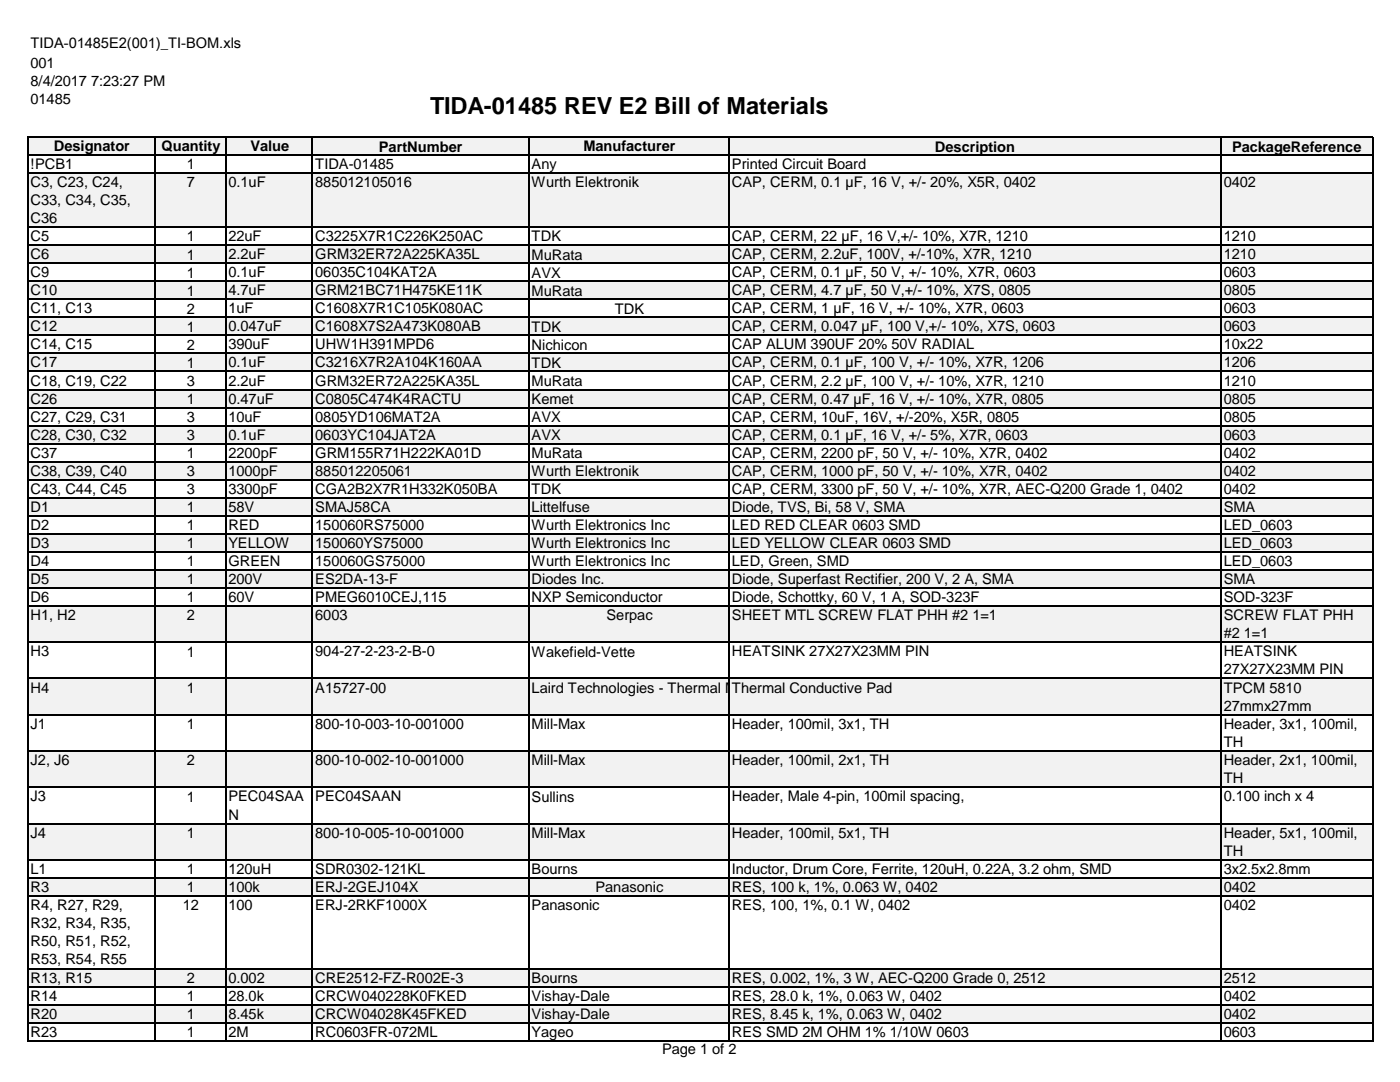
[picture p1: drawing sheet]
<svg xmlns="http://www.w3.org/2000/svg" width="279mm" height="216mm" viewBox="0 0 279 216" stroke-linecap="round" stroke-linejoin="round" font-family="sans-serif">
<defs><g id="words">
<text font-size="4.7" x="85.8" y="22.6">TIDA-01485 REV E2 Bill of Materials</text>
<g font-size="2.9">
<text x="6.1" y="9.5">TIDA-01485E2(001)_TI-BOM.xls</text>
<text x="6.1" y="13.6">001</text>
<text x="6.1" y="17.2">8/4/2017 7:23:27 PM</text>
<text x="6.1" y="20.8">01485</text>
<text x="6.1" y="33.7">!PCB1</text>
<text x="10.8" y="30.2">Designator</text>
<text x="32.2" y="30.2">Quantity</text>
<text x="37.3" y="33.7">1</text>
<text x="50" y="30.2">Value</text>
<text x="62.9" y="33.7">TIDA-01485</text>
<text x="75.6" y="30.3">PartNumber</text>
<text x="106.1" y="33.7">Any</text>
<text x="116.4" y="30.2">Manufacturer</text>
<text x="146.1" y="33.7">Printed Circuit Board</text>
<text x="186.6" y="30.3">Description</text>
<text x="245.9" y="30.3">PackageReference</text>
<text x="6.1" y="37.3">C3, C23, C24,</text>
<text x="6.1" y="40.9">C33, C34, C35,</text>
<text x="37.3" y="37.3">7</text>
<text x="45.6" y="37.3">0.1uF</text>
<text x="62.9" y="37.3">885012105016</text>
<text x="106.1" y="37.3">Wurth Elektronik</text>
<text x="146.1" y="37.3">CAP, CERM, 0.1 µF, 16 V, +/- 20%, X5R, 0402</text>
<text x="244.2" y="37.3">0402</text>
<text x="6.1" y="44.5">C36</text>
<text x="6.1" y="48.1">C5</text>
<text x="6.1" y="51.7">C6</text>
<text x="37.3" y="48.2">1</text>
<text x="37.3" y="51.8">1</text>
<text x="45.6" y="48.1">22uF</text>
<text x="45.6" y="51.7">2.2uF</text>
<text x="62.9" y="48.1">C3225X7R1C226K250AC</text>
<text x="62.9" y="51.7">GRM32ER72A225KA35L</text>
<text x="106.1" y="48.2">TDK</text>
<text x="106.1" y="51.8">MuRata</text>
<text x="146.1" y="48.1">CAP, CERM, 22 µF, 16 V,+/- 10%, X7R, 1210</text>
<text x="146.1" y="51.7">CAP, CERM, 2.2uF, 100V, +/-10%, X7R, 1210</text>
<text x="244.2" y="48.1">1210</text>
<text x="244.2" y="51.7">1210</text>
<text x="6.1" y="55.3">C9</text>
<text x="6.1" y="58.9">C10</text>
<text x="37.3" y="55.4">1</text>
<text x="37.3" y="59">1</text>
<text x="45.6" y="55.3">0.1uF</text>
<text x="45.6" y="58.9">4.7uF</text>
<text x="62.9" y="55.3">06035C104KAT2A</text>
<text x="62.9" y="58.9">GRM21BC71H475KE11K</text>
<text x="106.1" y="55.4">AVX</text>
<text x="106.1" y="59">MuRata</text>
<text x="146.1" y="55.3">CAP, CERM, 0.1 µF, 50 V, +/- 10%, X7R, 0603</text>
<text x="146.1" y="58.9">CAP, CERM, 4.7 µF, 50 V,+/- 10%, X7S, 0805</text>
<text x="244.2" y="55.3">0603</text>
<text x="244.2" y="58.9">0805</text>
<text x="6.1" y="62.5">C11, C13</text>
<text x="37.3" y="62.6">2</text>
<text x="45.6" y="62.5">1uF</text>
<text x="62.9" y="62.5">C1608X7R1C105K080AC</text>
<text x="122.7" y="62.6">TDK</text>
<text x="146.1" y="62.5">CAP, CERM, 1 µF, 16 V, +/- 10%, X7R, 0603</text>
<text x="244.2" y="62.5">0603</text>
<text x="6.1" y="66.1">C12</text>
<text x="6.1" y="69.7">C14, C15</text>
<text x="37.3" y="66.2">1</text>
<text x="37.3" y="69.8">2</text>
<text x="45.6" y="66.1">0.047uF</text>
<text x="45.6" y="69.7">390uF</text>
<text x="62.9" y="66.1">C1608X7S2A473K080AB</text>
<text x="62.9" y="69.7">UHW1H391MPD6</text>
<text x="106.1" y="66.2">TDK</text>
<text x="106.1" y="69.8">Nichicon</text>
<text x="146.1" y="66.1">CAP, CERM, 0.047 µF, 100 V,+/- 10%, X7S, 0603</text>
<text x="146.1" y="69.7">CAP ALUM 390UF 20% 50V RADIAL</text>
<text x="244.2" y="66.1">0603</text>
<text x="244.2" y="69.7">10x22</text>
<text x="6.1" y="73.3">C17</text>
<text x="6.1" y="76.9">C18, C19, C22</text>
<text x="37.3" y="73.4">1</text>
<text x="37.3" y="77">3</text>
<text x="45.6" y="73.3">0.1uF</text>
<text x="45.6" y="76.9">2.2uF</text>
<text x="62.9" y="73.3">C3216X7R2A104K160AA</text>
<text x="62.9" y="76.9">GRM32ER72A225KA35L</text>
<text x="106.1" y="73.4">TDK</text>
<text x="106.1" y="77">MuRata</text>
<text x="146.1" y="73.3">CAP, CERM, 0.1 µF, 100 V, +/- 10%, X7R, 1206</text>
<text x="146.1" y="76.9">CAP, CERM, 2.2 µF, 100 V, +/- 10%, X7R, 1210</text>
<text x="244.2" y="73.3">1206</text>
<text x="244.2" y="76.9">1210</text>
<text x="6.1" y="80.5">C26</text>
<text x="37.3" y="80.6">1</text>
<text x="45.6" y="80.5">0.47uF</text>
<text x="62.9" y="80.5">C0805C474K4RACTU</text>
<text x="106.1" y="80.6">Kemet</text>
<text x="146.1" y="80.5">CAP, CERM, 0.47 µF, 16 V, +/- 10%, X7R, 0805</text>
<text x="244.2" y="80.5">0805</text>
<text x="6.1" y="84.1">C27, C29, C31</text>
<text x="6.1" y="87.7">C28, C30, C32</text>
<text x="37.3" y="84.2">3</text>
<text x="37.3" y="87.8">3</text>
<text x="45.6" y="84.1">10uF</text>
<text x="45.6" y="87.7">0.1uF</text>
<text x="62.9" y="84.1">0805YD106MAT2A</text>
<text x="62.9" y="87.7">0603YC104JAT2A</text>
<text x="106.1" y="84.2">AVX</text>
<text x="106.1" y="87.8">AVX</text>
<text x="146.1" y="84.1">CAP, CERM, 10uF, 16V, +/-20%, X5R, 0805</text>
<text x="146.1" y="87.7">CAP, CERM, 0.1 µF, 16 V, +/- 5%, X7R, 0603</text>
<text x="244.2" y="84.1">0805</text>
<text x="244.2" y="87.7">0603</text>
<text x="6.1" y="91.3">C37</text>
<text x="6.1" y="94.9">C38, C39, C40</text>
<text x="37.3" y="91.4">1</text>
<text x="37.3" y="95">3</text>
<text x="45.6" y="91.3">2200pF</text>
<text x="45.6" y="94.9">1000pF</text>
<text x="62.9" y="91.3">GRM155R71H222KA01D</text>
<text x="62.9" y="94.9">885012205061</text>
<text x="106.1" y="91.4">MuRata</text>
<text x="106.1" y="95">Wurth Elektronik</text>
<text x="146.1" y="91.3">CAP, CERM, 2200 pF, 50 V, +/- 10%, X7R, 0402</text>
<text x="146.1" y="94.9">CAP, CERM, 1000 pF, 50 V, +/- 10%, X7R, 0402</text>
<text x="244.2" y="91.3">0402</text>
<text x="244.2" y="94.9">0402</text>
<text x="6.1" y="98.5">C43, C44, C45</text>
<text x="37.3" y="98.6">3</text>
<text x="45.6" y="98.5">3300pF</text>
<text x="62.9" y="98.5">CGA2B2X7R1H332K050BA</text>
<text x="106.1" y="98.6">TDK</text>
<text x="146.1" y="98.5">CAP, CERM, 3300 pF, 50 V, +/- 10%, X7R, AEC-Q200 Grade 1, 0402</text>
<text x="244.2" y="98.5">0402</text>
<text x="6.1" y="102.1">D1</text>
<text x="6.1" y="105.7">D2</text>
<text x="37.3" y="102.2">1</text>
<text x="37.3" y="105.8">1</text>
<text x="45.6" y="102.1">58V</text>
<text x="45.6" y="105.7">RED</text>
<text x="62.9" y="102.1">SMAJ58CA</text>
<text x="62.9" y="105.7">150060RS75000</text>
<text x="106.1" y="102.2">Littelfuse</text>
<text x="106.1" y="105.8">Wurth Elektronics Inc</text>
<text x="146.1" y="102.1">Diode, TVS, Bi, 58 V, SMA</text>
<text x="146.1" y="105.7">LED RED CLEAR 0603 SMD</text>
<text x="244.2" y="102.1">SMA</text>
<text x="244.2" y="105.7">LED_0603</text>
<text x="6.1" y="109.3">D3</text>
<text x="6.1" y="112.9">D4</text>
<text x="37.3" y="109.4">1</text>
<text x="37.3" y="113">1</text>
<text x="45.6" y="109.3">YELLOW</text>
<text x="45.6" y="112.9">GREEN</text>
<text x="62.9" y="109.3">150060YS75000</text>
<text x="62.9" y="112.9">150060GS75000</text>
<text x="106.1" y="109.4">Wurth Elektronics Inc</text>
<text x="106.1" y="113">Wurth Elektronics Inc</text>
<text x="146.1" y="109.3">LED YELLOW CLEAR 0603 SMD</text>
<text x="146.1" y="112.9">LED, Green, SMD</text>
<text x="244.2" y="109.3">LED_0603</text>
<text x="244.2" y="112.9">LED_0603</text>
<text x="6.1" y="116.5">D5</text>
<text x="37.3" y="116.6">1</text>
<text x="45.6" y="116.5">200V</text>
<text x="62.9" y="116.5">ES2DA-13-F</text>
<text x="106.1" y="116.6">Diodes Inc.</text>
<text x="146.1" y="116.5">Diode, Superfast Rectifier, 200 V, 2 A, SMA</text>
<text x="244.2" y="116.5">SMA</text>
<text x="6.1" y="120.1">D6</text>
<text x="6.1" y="123.7">H1, H2</text>
<text x="37.3" y="120.2">1</text>
<text x="37.3" y="123.8">2</text>
<text x="45.6" y="120.1">60V</text>
<text x="62.9" y="120.1">PMEG6010CEJ,115</text>
<text x="62.9" y="123.7">6003</text>
<text x="106.1" y="120.2">NXP Semiconductor</text>
<text x="121" y="123.8">Serpac</text>
<text x="146.1" y="120.1">Diode, Schottky, 60 V, 1 A, SOD-323F</text>
<text x="146.1" y="123.7">SHEET MTL SCREW FLAT PHH #2 1=1</text>
<text x="244.2" y="120.1">SOD-323F</text>
<text x="244.2" y="123.7">SCREW FLAT PHH</text>
<text x="6.1" y="131">H3</text>
<text x="37.3" y="131">1</text>
<text x="62.9" y="131">904-27-2-23-2-B-0</text>
<text x="106.1" y="131">Wakefield-Vette</text>
<text x="146.1" y="131">HEATSINK 27X27X23MM PIN</text>
<text x="244.2" y="127.3">#2 1=1</text>
<text x="244.2" y="131">HEATSINK</text>
<text x="244.2" y="134.6">27X27X23MM PIN</text>
<text x="6.1" y="138.2">H4</text>
<text x="37.3" y="138.2">1</text>
<text x="62.9" y="138.2">A15727-00</text>
<text x="106.1" y="138.2">Laird Technologies - Thermal Materials</text>
<text x="146.1" y="138.2">Thermal Conductive Pad</text>
<text x="244.2" y="138.2">TPCM 5810</text>
<text x="244.2" y="141.8">27mmx27mm</text>
<text x="6.1" y="145.4">J1</text>
<text x="37.3" y="145.5">1</text>
<text x="62.9" y="145.4">800-10-003-10-001000</text>
<text x="106.1" y="145.5">Mill-Max</text>
<text x="146.1" y="145.4">Header, 100mil, 3x1, TH</text>
<text x="244.2" y="145.4">Header, 3x1, 100mil,</text>
<text x="244.2" y="149">TH</text>
<text x="6.1" y="152.7">J2, J6</text>
<text x="37.3" y="152.7">2</text>
<text x="62.9" y="152.7">800-10-002-10-001000</text>
<text x="106.1" y="152.7">Mill-Max</text>
<text x="146.1" y="152.7">Header, 100mil, 2x1, TH</text>
<text x="244.2" y="152.7">Header, 2x1, 100mil,</text>
<text x="6.1" y="159.9">J3</text>
<text x="37.3" y="160">1</text>
<text x="45.6" y="159.9">PEC04SAA</text>
<text x="62.9" y="159.9">PEC04SAAN</text>
<text x="106.1" y="160">Sullins</text>
<text x="146.1" y="159.9">Header, Male 4-pin, 100mil spacing,</text>
<text x="244.2" y="156.3">TH</text>
<text x="244.2" y="159.9">0.100 inch x 4</text>
<text x="6.1" y="167.2">J4</text>
<text x="37.3" y="167.2">1</text>
<text x="45.6" y="163.5">N</text>
<text x="62.9" y="167.2">800-10-005-10-001000</text>
<text x="106.1" y="167.2">Mill-Max</text>
<text x="146.1" y="167.2">Header, 100mil, 5x1, TH</text>
<text x="244.2" y="167.2">Header, 5x1, 100mil,</text>
<text x="244.2" y="170.8">TH</text>
<text x="6.1" y="174.4">L1</text>
<text x="6.1" y="178">R3</text>
<text x="37.3" y="174.4">1</text>
<text x="37.3" y="178">1</text>
<text x="45.6" y="174.4">120uH</text>
<text x="45.6" y="178">100k</text>
<text x="62.9" y="174.4">SDR0302-121KL</text>
<text x="62.9" y="178">ERJ-2GEJ104X</text>
<text x="106.1" y="174.4">Bourns</text>
<text x="118.8" y="178">Panasonic</text>
<text x="146.1" y="174.4">Inductor, Drum Core, Ferrite, 120uH, 0.22A, 3.2 ohm, SMD</text>
<text x="146.1" y="178">RES, 100 k, 1%, 0.063 W, 0402</text>
<text x="244.2" y="174.4">3x2.5x2.8mm</text>
<text x="244.2" y="178">0402</text>
<text x="6.1" y="181.6">R4, R27, R29,</text>
<text x="6.1" y="185.2">R32, R34, R35,</text>
<text x="36.5" y="181.6">12</text>
<text x="45.6" y="181.6">100</text>
<text x="62.9" y="181.6">ERJ-2RKF1000X</text>
<text x="106.1" y="181.6">Panasonic</text>
<text x="146.1" y="181.6">RES, 100, 1%, 0.1 W, 0402</text>
<text x="244.2" y="181.6">0402</text>
<text x="6.1" y="188.8">R50, R51, R52,</text>
<text x="6.1" y="192.4">R53, R54, R55</text>
<text x="6.1" y="196.1">R13, R15</text>
<text x="37.3" y="196.1">2</text>
<text x="45.6" y="196.1">0.002</text>
<text x="62.9" y="196.1">CRE2512-FZ-R002E-3</text>
<text x="106.1" y="196.1">Bourns</text>
<text x="146.1" y="196.1">RES, 0.002, 1%, 3 W, AEC-Q200 Grade 0, 2512</text>
<text x="244.2" y="196.1">2512</text>
<text x="6.1" y="199.7">R14</text>
<text x="6.1" y="203.3">R20</text>
<text x="37.3" y="199.7">1</text>
<text x="37.3" y="203.3">1</text>
<text x="45.6" y="199.7">28.0k</text>
<text x="45.6" y="203.3">8.45k</text>
<text x="62.9" y="199.7">CRCW040228K0FKED</text>
<text x="62.9" y="203.3">CRCW04028K45FKED</text>
<text x="106.1" y="199.7">Vishay-Dale</text>
<text x="106.1" y="203.3">Vishay-Dale</text>
<text x="146.1" y="199.7">RES, 28.0 k, 1%, 0.063 W, 0402</text>
<text x="146.1" y="203.3">RES, 8.45 k, 1%, 0.063 W, 0402</text>
<text x="244.2" y="199.7">0402</text>
<text x="244.2" y="203.3">0402</text>
<text x="6.1" y="206.9">R23</text>
<text x="37.3" y="206.9">1</text>
<text x="45.6" y="206.9">2M</text>
<text x="62.9" y="206.9">RC0603FR-072ML</text>
<text x="106.1" y="206.9">Yageo</text>
<text x="146.1" y="206.9">RES SMD 2M OHM 1% 1/10W 0603</text>
<text x="244.2" y="206.9">0603</text>
<text x="132.1" y="210.4">Page 1 of 2</text>
</g>
</g></defs>
<g fill="#f2f2f2">
<path d="M5.6 27.3h268.3v3.6h-268.3z" fill-rule="evenodd"/>
<path d="M5.6 34.5h268.3v10.8h-268.3z" fill-rule="evenodd"/>
<path d="M5.6 48.9h268.3v3.6h-268.3z" fill-rule="evenodd"/>
<path d="M5.6 56.1h268.3v3.6h-268.3z" fill-rule="evenodd"/>
<path d="M5.6 63.3h268.3v3.6h-268.3z" fill-rule="evenodd"/>
<path d="M5.6 70.5h268.3v3.6h-268.3z" fill-rule="evenodd"/>
<path d="M5.6 77.7h268.3v3.6h-268.3z" fill-rule="evenodd"/>
<path d="M5.6 84.9h268.3v3.6h-268.3z" fill-rule="evenodd"/>
<path d="M5.6 92.1h268.3v3.6h-268.3z" fill-rule="evenodd"/>
<path d="M5.6 99.3h268.3v3.6h-268.3z" fill-rule="evenodd"/>
<path d="M5.6 106.5h268.3v3.6h-268.3z" fill-rule="evenodd"/>
<path d="M5.6 113.7h268.3v3.6h-268.3z" fill-rule="evenodd"/>
<path d="M5.6 120.9h268.3v7.3h-268.3z" fill-rule="evenodd"/>
<path d="M5.6 135.4h268.3v7.2h-268.3z" fill-rule="evenodd"/>
<path d="M5.6 149.8h268.3v7.3h-268.3z" fill-rule="evenodd"/>
<path d="M5.6 164.3h268.3v7.3h-268.3z" fill-rule="evenodd"/>
<path d="M5.6 175.2h268.3v3.6h-268.3z" fill-rule="evenodd"/>
<path d="M5.6 193.3h268.3v3.6h-268.3z" fill-rule="evenodd"/>
<path d="M5.6 200.4h268.3v3.7h-268.3z" fill-rule="evenodd"/>
</g>
<g fill="none" stroke="#000" stroke-width=".3">
<path d="M5.5 27.1v180.7M5.7 27.3h268.4M5.7 30.9h268.4M5.7 34.5h268.4M30.9 27.4v180.4M45 27.4v180.4M62.3 27.4v180.4M105.5 27.4v180.4M145.5 27.4v180.4M243.6 27.4v180.4M273.9 27.4v180.4M5.7 45.3h268.4"/>
<path d="M5.7 48.9h268.4M5.7 52.5h268.4M5.7 56.1h268.4M5.7 59.7h268.4M5.7 63.3h268.4M5.7 66.9h268.4M5.7 70.5h268.4M5.7 74.1h268.4M5.7 77.7h268.4M5.7 81.3h268.4M5.7 84.9h268.4M5.7 88.5h268.4"/>
<path d="M5.7 92.1h268.4M5.7 95.7h268.4M5.7 99.3h268.4M5.7 102.9h268.4M5.7 106.5h268.4M5.7 110.1h268.4M5.7 113.7h268.4M5.7 117.3h268.4M5.7 120.9h268.4M5.7 128.1h268.4M5.7 135.4h268.4M5.7 142.6h268.4"/>
<path d="M5.7 149.9h268.4M5.7 157.1h268.4M5.7 164.4h268.4M5.7 171.6h268.4M5.7 175.2h268.4M5.7 178.8h268.4M5.7 193.3h268.4M5.7 196.9h268.4M5.7 200.5h268.4M5.7 204.1h268.4M5.7 207.7h268.4"/>
</g>
<use href="#words"/>
</svg>
